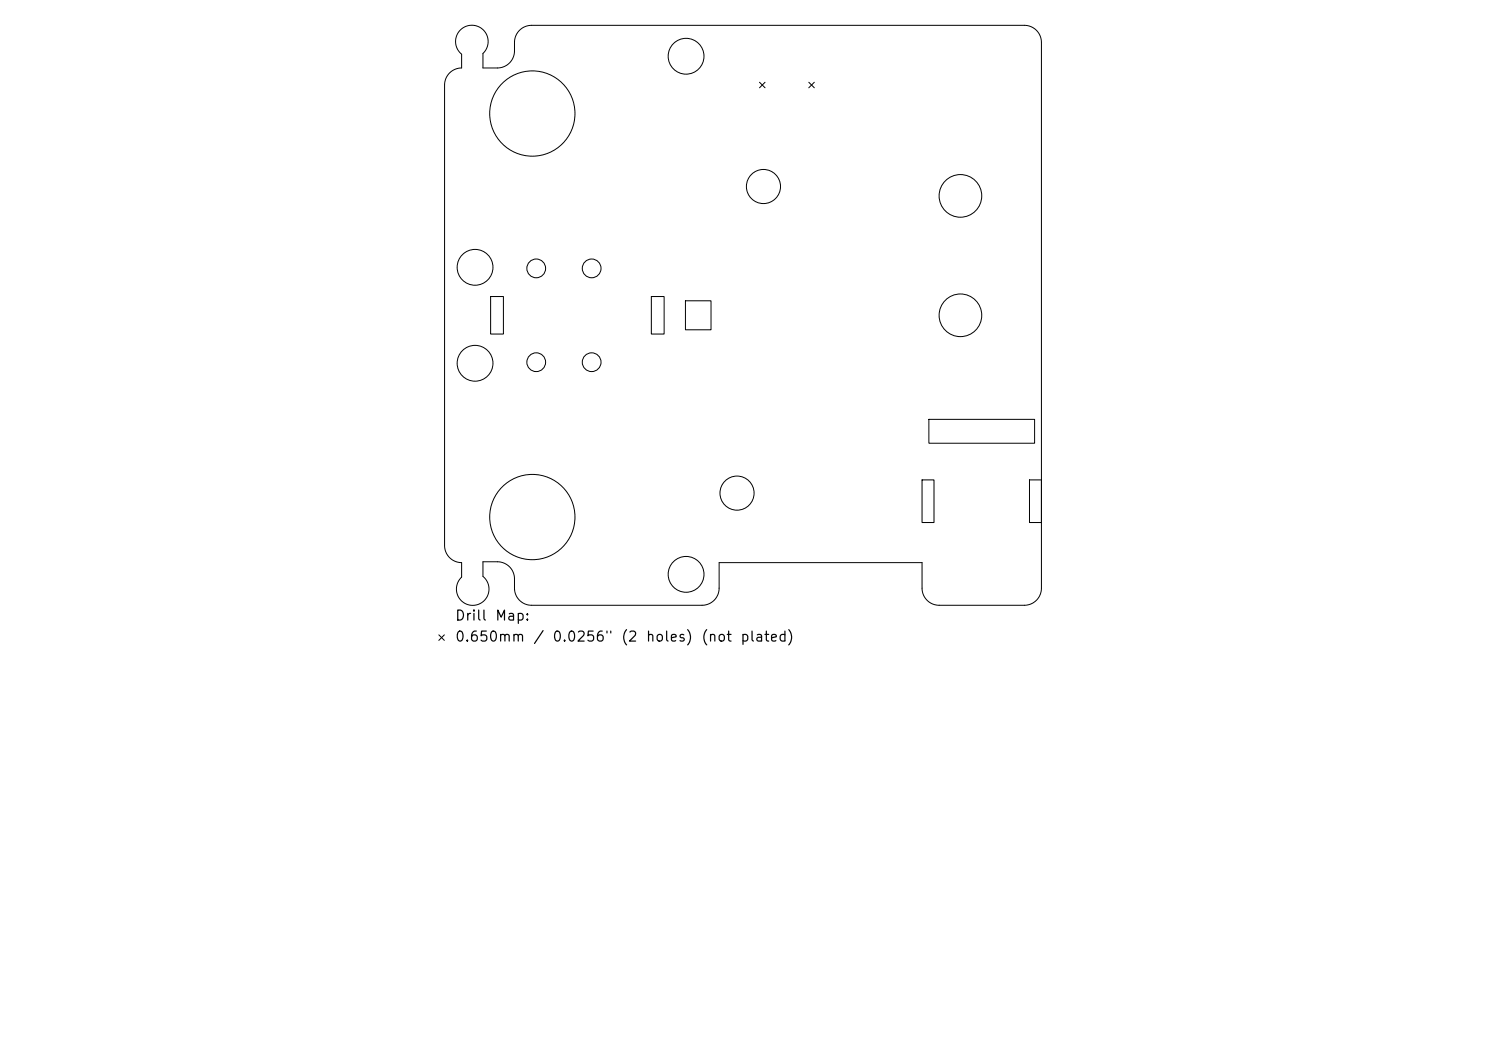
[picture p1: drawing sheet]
<svg xmlns="http://www.w3.org/2000/svg" width="297mm" height="210mm" viewBox="0 0 297 210" stroke-linecap="round" stroke-linejoin="round" font-family="sans-serif">
<defs><g id="words">
<g font-size="2">
<text x="90.8" y="124.5">Drill</text>
<text x="98.8" y="124.5">Map:</text>
<text x="90.8" y="128.7">0.650mm</text>
<text x="106.4" y="128.7">/</text>
<text x="110.3" y="128.7">0.0256&quot;</text>
<text x="124" y="128.7">(2</text>
<text x="128.9" y="128.7">holes)</text>
<text x="140" y="128.7">(not</text>
<text x="147.8" y="128.7">plated)</text>
</g>
</g></defs>
<g fill="none" stroke="#000" stroke-width=".2">
<path d="M92.1 5.9a3.3 3.3 0 0 1 4.6 .2 3.3 3.3 0 0 1-.2 4.6v2.9h2.9a3.4 3.4 0 0 0 3.4-3.4v-1.7a3.4 3.4 0 0 1 3.4-3.4h98.5a3.4 3.4 0 0 1 3.4 3.4v109a3.4 3.4 0 0 1-3.4 3.4h-17a3.4 3.4 0 0 1-3.4-3.4v-5.1h-40.6v5.1a3.4 3.4 0 0 1-3.4 3.4h-34.1a3.4 3.4 0 0 1-3.4-3.4v-1.8a3.4 3.4 0 0 0-3.4-3.4h-2.9v2.9a3.3 3.3 0 0 1 .4 4.7 3.3 3.3 0 0 1-4.7 .1 3.3 3.3 0 0 1 .1-4.7v-2.9a3.4 3.4 0 0 1-3.4-3.4v-92a3.4 3.4 0 0 1 3.4-3.4v-2.8a3.3 3.3 0 0 1-.2-4.9zM151.8 16.4l1.1 1.1M152.9 16.4l-1.1 1.1M161.6 16.4l1.2 1.1M162.8 16.4l-1.2 1.1M98.1 59.3h2.5v7.5h-2.5zM130.2 59.3h2.5v7.5h-2.5zM137 60.1h5.1v5.8h-5.1zM184.3 95.9h2.4v8.5h-2.4zM185.7 83.8h21.1v4.8h-21.1zM205.8 95.9h2.3v8.5h-2.3zM87.7 126.9l1.1 1.1"/>
<path d="M88.8 126.9l-1.1 1.1"/>
<circle cx="137.1" cy="11.2" r="3.6"/>
<circle cx="106.4" cy="22.7" r="8.5"/>
<circle cx="152.6" cy="37.3" r="3.4"/>
<circle cx="192" cy="39.1" r="4.3"/>
<circle cx="94.9" cy="53.4" r="3.6"/>
<circle cx="107.2" cy="53.6" r="1.87"/>
<circle cx="118.3" cy="53.6" r="1.87"/>
<circle cx="94.9" cy="72.6" r="3.6"/>
<circle cx="107.2" cy="72.4" r="1.87"/>
<circle cx="118.3" cy="72.4" r="1.87"/>
<circle cx="192" cy="63" r="4.3"/>
<circle cx="147.3" cy="98.5" r="3.4"/>
<circle cx="106.4" cy="103.3" r="8.5"/>
<circle cx="137.1" cy="114.8" r="3.6"/>
</g>
<use href="#words"/>
</svg>
